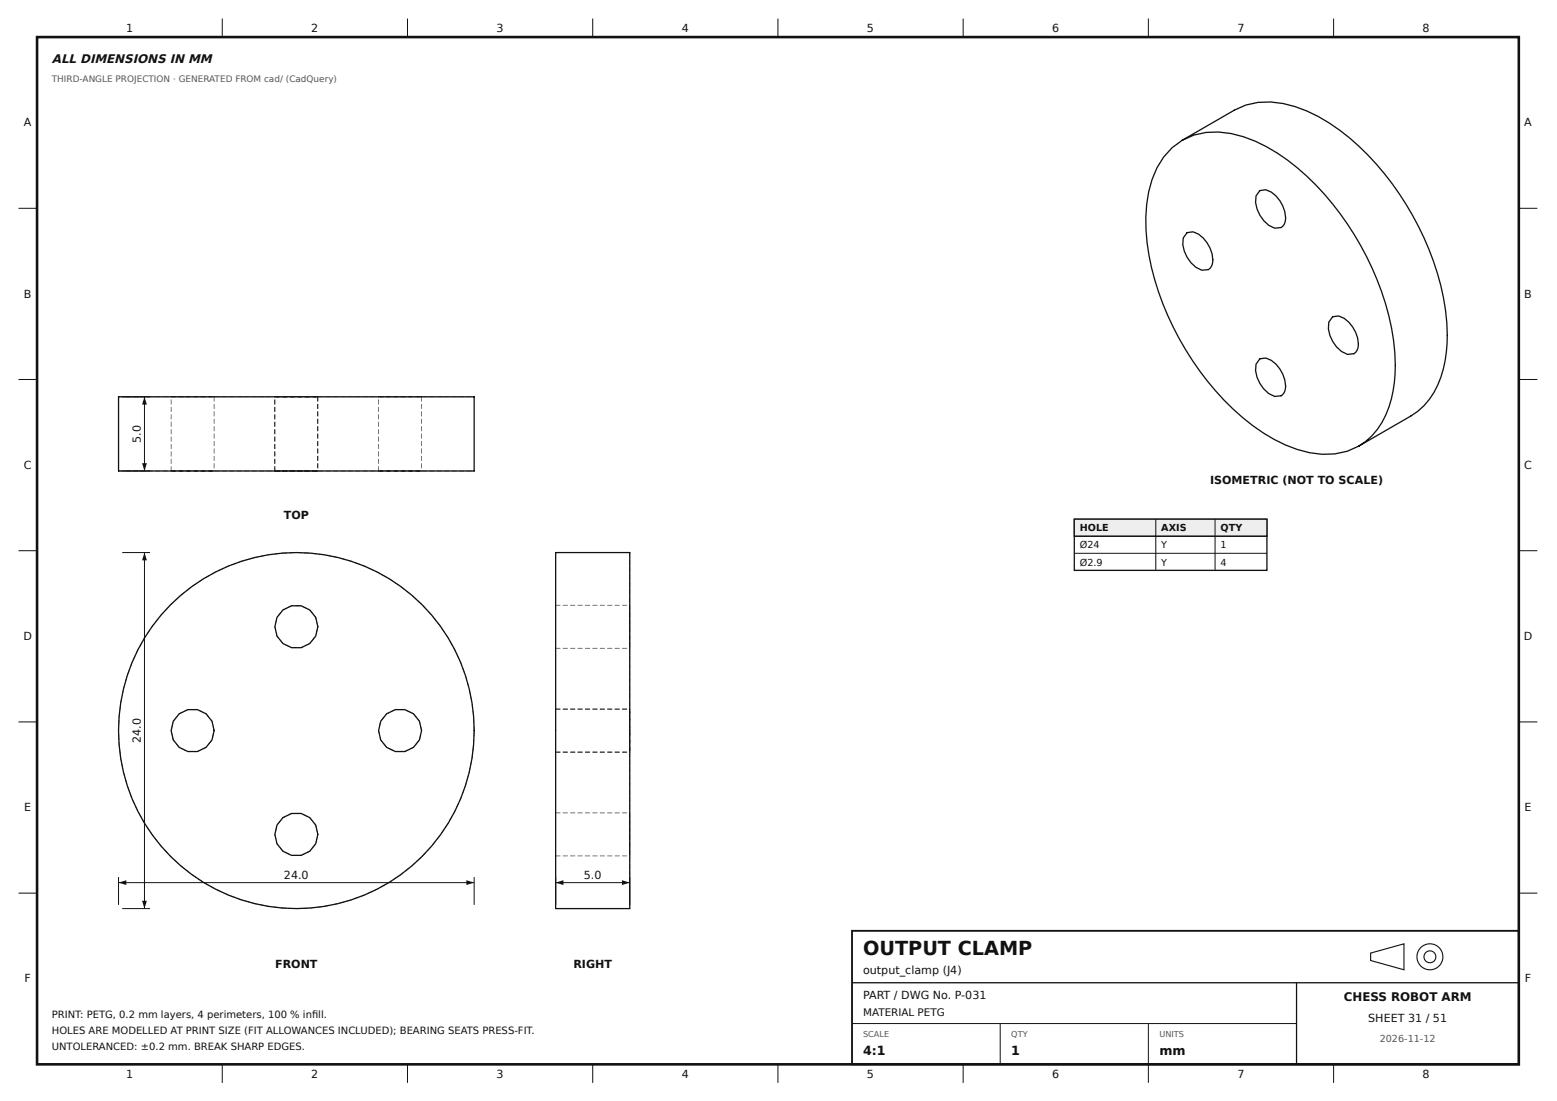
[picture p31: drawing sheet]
<svg xmlns="http://www.w3.org/2000/svg" width="420mm" height="297mm" viewBox="0 0 420 297" stroke-linecap="round" stroke-linejoin="round" font-family="sans-serif">
<defs><g id="words">
<text font-size="5.2" fill="#111" x="232.9" y="257.6">OUTPUT CLAMP</text>
<g font-size="3.4" fill="#111">
<text x="232.9" y="284.7">4:1</text>
<text x="272.9" y="284.7">1</text>
<text x="312.9" y="284.7">mm</text>
</g>
<text font-size="3.3" fill="#111" x="14" y="17">ALL DIMENSIONS IN MM</text>
<text font-size="3.2" fill="#111" x="362.7" y="270.1">CHESS ROBOT ARM</text>
<g font-size="3" fill="#111">
<text x="34" y="8.6">1</text>
<text x="84" y="8.6">2</text>
<text x="134" y="8.6">3</text>
<text x="184" y="8.6">4</text>
<text x="234" y="8.6">5</text>
<text x="284" y="8.6">6</text>
<text x="334" y="8.6">7</text>
<text x="383.9" y="8.6">8</text>
<text x="6.5" y="34.1">A</text>
<text x="411.4" y="34.1">A</text>
<text x="6.5" y="80.3">B</text>
<text x="411.4" y="80.3">B</text>
<text x="38" y="119.4" transform="rotate(-90 38 119.4)">5.0</text>
<text x="6.4" y="126.5">C</text>
<text x="326.6" y="130.6">ISOMETRIC (NOT TO SCALE)</text>
<text x="411.3" y="126.5">C</text>
<text x="76.6" y="140.1">TOP</text>
<text x="6.3" y="172.7">D</text>
<text x="411.2" y="172.7">D</text>
<text x="38" y="200.4" transform="rotate(-90 38 200.4)">24.0</text>
<text x="6.5" y="218.8">E</text>
<text x="411.4" y="218.8">E</text>
<text x="76.6" y="237.1">24.0</text>
<text x="157.6" y="237.1">5.0</text>
<text x="74.3" y="261.1">FRONT</text>
<text x="154.7" y="261.1">RIGHT</text>
<text x="232.9" y="262.7">output_clamp (J4)</text>
<text x="6.6" y="265">F</text>
<text x="232.9" y="269.6">PART / DWG No. P-031</text>
<text x="411.5" y="265">F</text>
<text x="369.3" y="275.6">SHEET 31 / 51</text>
<text x="34" y="290.9">1</text>
<text x="84" y="290.9">2</text>
<text x="134" y="290.9">3</text>
<text x="184" y="290.9">4</text>
<text x="234" y="290.9">5</text>
<text x="284" y="290.9">6</text>
<text x="334" y="290.9">7</text>
<text x="383.9" y="290.9">8</text>
</g>
<text font-size="2.8" fill="#111" x="232.9" y="274.1">MATERIAL PETG</text>
<g font-size="2.7" fill="#111">
<text x="14" y="274.7">PRINT: PETG, 0.2 mm layers, 4 perimeters, 100 % infll.</text>
<text x="84.2" y="274.7">i</text>
<text x="14" y="278.9">HOLES ARE MODELLED AT PRINT SIZE (FIT ALLOWANCES INCLUDED); BEARING SEATS PRESS-FIT.</text>
<text x="14" y="283.1">UNTOLERANCED: ±0.2 mm. BREAK SHARP EDGES.</text>
</g>
<g font-size="2.6" fill="#111">
<text x="291.4" y="143.4">HOLE</text>
<text x="313.4" y="143.4">AXIS</text>
<text x="329.4" y="143.4">QTY</text>
<text x="291.4" y="148">Ø24</text>
<text x="313.4" y="148">Y</text>
<text x="329.4" y="148">1</text>
<text x="291.4" y="152.6">Ø2.9</text>
<text x="313.4" y="152.6">Y</text>
<text x="329.4" y="152.6">4</text>
</g>
<text font-size="2.6" fill="#555" x="372.4" y="281.1">2026-11-12</text>
<text font-size="2.4" fill="#555" x="14" y="22">THIRD-ANGLE PROJECTION · GENERATED FROM cad/ (CadQuery)</text>
<g font-size="2.2" fill="#555">
<text x="232.9" y="279.6">SCALE</text>
<text x="272.9" y="279.6">QTY</text>
<text x="312.9" y="279.6">UNITS</text>
</g>
</g></defs>
<path d="M10 10h399.9v277.1h-399.9z" fill="none" stroke="#111" stroke-width=".7" stroke-linecap="butt"/>
<g fill="none" stroke="#111" stroke-width=".27">
<path d="M60 5v5M110 5v5M160 5v5M209.9 5v5M259.9 5v5M309.9 5v5M359.9 5v5M5 56.2h5M409.9 56.2h5M5 102.4h5M409.9 102.4h5M5 148.6h5"/>
<path d="M409.9 148.6h5M5 194.8h5M409.9 194.8h5M5 240.9h5M409.9 240.9h5M229.9 276.1h120M269.9 276.1v11M309.9 276.1v16M60 287.1v5M110 287.1v5M160 287.1v5M209.9 287.1v5"/>
<path d="M259.9 287.1v5M359.9 287.1v5"/>
</g>
<path d="M229.9 251.1h180v36h-180z" fill="none" stroke="#111" stroke-width=".5"/>
<path d="M229.9 265.1h180M349.9 265.1v22" fill="none" stroke="#111" stroke-width=".35"/>
<g fill="none" stroke="#111" stroke-width=".3">
<path d="M369.9 257.1l9-2.5v7l-9-2.5z"/>
<circle cx="385.9" cy="258.1" r="3.5"/>
<circle cx="385.9" cy="258.1" r="1.6"/>
</g>
<path d="M127.9 195.8l.1 .1v1.3zM127.8 193.8l.1 .1v1.3zM127.6 191.8l.1 .1 .1 1.3zM127.3 189.9h.2l.1 1.3zM127 187.9l.3 1.3zM126.6 185.9l.3 1.3zM126.1 184l.4 1.3zM125.5 182.1l.4 1.3zM124.8 180.2l.5 1.3zM124.1 178.3l.3 .4 .2 .9zM123.3 176.5l.6 1.2zM122.4 174.7l.6 1.2zM121.4 173l.7 1.2zM120.4 171.3l.7 1.1zM119.3 169.6l.7 1.1zM118.1 168l.8 1.1zM116.9 166.4l.8 1.1zM115.5 164.9l1 1zM114.2 163.4l.9 1zM112.7 162l1 1zM111.3 160.7l1 .9zM109.7 159.4l1.1 .9zM108.1 158.2l1.1 .9zM106.5 157.1l1.1 .8zM104.8 156l1.2 .7zM103.1 155l1.2 .7zM101.3 154l1.2 .7zM99.5 153.2l1.2 .6zM97.7 152.4l1.2 .6zM95.8 151.7l1.3 .5zM93.9 151.1l1.3 .5zM91.9 150.6l1.4 .4zM90 150.1l1.3 .3zM88 149.7l1.4 .3zM86.1 149.4l1.3 .2h-1.3zM84.1 149.2l1.3 .2h-1.3zM82.1 149.1l1.3 .1h-1.2zM80.1 149l1.3 .1-1.2 .1zM78.1 149.1h1.3l-1.2 .1zM76.1 149.2h1.4l-1.3 .1zM74.1 149.4l1.4-.1-1.3 .2zM72.1 149.6l1.4-.1-1.3 .3zM70.2 150l1.3-.2-1.2 .4zM68.2 150.5l1.3-.3-1.2 .4zM66.3 151l1.3-.3-1.2 .5zM64.4 151.6l1.3-.3-1.2 .5zM62.5 152.3l1.3-.4-1.2 .5zM60.7 153.1l1.2-.5-1.1 .6zM58.8 153.9l1.3-.5-1.2 .6zM57.1 154.8l1.2-.5-1.1 .7zM55.3 155.8l1.2-.6-1.1 .7zM53.6 156.9l1.2-.7-1 .8zM52 158l1.1-.7-1 .8zM50.4 159.2l1.1-.7-1 .8zM48.8 160.4l1.1-.7-1 .9zM47.4 161.8l1-.8-.9 .9zM46 163.1l.9-.8-1 1zM45.3 163.8l.2 .1-1 .9zM44 165.2l.1 .1-.9 1zM42.7 166.8l.1 .1-.8 .9zM41.5 168.3l.1 .1-.8 1zM40.3 169.9l.2 .2-.8 1zM39.2 171.6l.1 .1-.7 1.1zM38.2 173.3l.1 .2-.7 1zM37.2 175.1l.2 .1-.7 1.1zM36.4 176.9l.1 .1-.6 1.1zM35.5 178.7l.2 .1-.5 1.2zM34.9 180.6l.1 .1-.5 1.2zM34.2 182.5l.1 .1-.4 1.2zM33.6 184.4l.2 .1-.4 1.2zM33.1 186.4h.2l-.3 1.3zM32.7 188.3l.2 .1-.3 1.2zM32.4 190.3l.2 .1-.3 1.2zM32.2 192.3h.1l-.2 1.3zM32 194.3h.2l-.1 1.3zM32 196.3h.1l-.1 1.3zM32 198.3h.1v1.3zM32.1 200.3h.1v1.3zM32.2 202.3h.2l.1 1.3zM32.5 204.2l.1 .1 .2 1.3zM32.9 206.2l.3 1.3zM33.3 208.2l.4 1.3zM33.8 210.1l.4 1.3zM34.3 212l.5 1.3zM35 213.9l.5 1.3zM35.7 215.8l.6 1.2zM36.6 217.6l.6 1.2zM37.5 219.4l.7 1.2zM38.4 221.1l.7 1.2zM39.5 222.8l.8 1.2zM40.6 224.5l.8 1.1zM41.8 226.1l.8 1.1zM43 227.7l.9 1zM44.3 229.2l1 1zM45.7 230.6l1 1zM47.1 232l1 1zM48.6 233.4l1.1 .9zM50.1 234.6l1.1 .9zM51.7 235.9l1.2 .8zM53.4 237l1.1 .8zM55.1 238.1l1.1 .7zM56.8 239.1l1.2 .7zM58.6 240l1.2 .6zM60.4 240.8l1.2 .7zM62.2 241.6l1.3 .5zM64.1 242.3l1.3 .5zM66 243l1.3 .4zM67.9 243.5l1.3 .4zM69.9 244l1.3 .3zM71.8 244.3l1.4 .3h-.7zM73.8 244.6l1.3 .2h-1.2zM75.8 244.8l1.3 .2h-.9zM77.8 245l1.3 .1h-1.3zM79.8 245l1.3 .1-1.1 .1zM81.8 245h1.3l-1.3 .1zM83.8 244.9l1.3-.1-1.2 .2zM85.8 244.7l1.3-.1-1.3 .2zM87.8 244.4l1.3-.2-1.3 .3zM89.7 244l1.3-.2-1.2 .3zM91.7 243.6l1.3-.3-1.3 .4zM93.6 243l1.3-.3-1.2 .5zM95.5 242.4l1.3-.4-1.2 .6zM97.4 241.7l1.2-.4-1.1 .6zM99.2 241l1.2-.5-1.1 .6zM101 240.1l1.2-.5-1.1 .7zM102.8 239.2l1.2-.6-1.1 .7zM104.5 238.2l1.2-.6-1.1 .8zM106.2 237.2l1.2-.7-1.1 .8zM107.9 236l1.1-.7-1 .9zM109.5 234.8l1-.7-.9 .8zM111 233.6l1.1-.8-.9 .9zM112.5 232.2l1-.8-.9 .9zM114.8 230l.1 .1-.9 .9zM116.1 228.5l.2 .1-1 .9zM117.4 227l.1 .1-.8 .9zM118.6 225.4l.2 .1-.9 .9zM119.8 223.7l.1 .1-.8 1.1zM120.9 222l.1 .2-.8 1zM121.9 220.3l.1 .1-.7 1.1zM122.8 218.5l.1 .1-.6 1.1zM123.6 216.7l.2 .1-.6 1.2zM124.4 214.9l.2 .1-.6 1.2zM125.1 213l.2 .1-.6 1.2zM125.8 211.1l.1 .1-.5 1.2zM126.3 209.2l.2 .1-.5 1.2zM126.8 207.3h.1l-.3 1.3zM127.2 205.3l.1 .1-.3 1.2zM127.5 203.3l.1 .1-.2 1.3zM127.7 201.3l.1 .1-.2 1.3zM127.8 199.3l.2 .1-.2 1.3zM127.9 197.3l.1 .1-.1 1.3zM85.5 223.9l.3 1.3zM84.8 222l.5 .5 .1 .7-.2-.6zM83.5 220.5l.9 1zM81.7 219.6l1.2 .6zM79.8 219.4h1.3l-1.3 .1zM77.8 219.8l.9-.4h.4l-1.2 .5zM76.3 220.5l1-.4-.9 .5-.2 .3zM75.6 221.4l.1 .1-.8 .9zM74.6 223l.1 .1-.3 1.2zM74.1 225h.2l.2 1.3zM74.6 226.9l.5 1.2-.4-.4zM75.5 228.6l.9 1.1zM77 229.9l1.2 .6zM78.8 230.7h1.4l-1.3 .1zM80.8 230.7h.5l.8-.3-.8 .4zM82.7 230l1.1-.6-.2 .3-.8 .4zM84.9 227.8l.2 .1-.9 1zM85.5 226h.2l-.4 1.3zM85.7 225l.2 .1-.1 .2zM57.5 195.8l.3 1.4zM56.8 194l.5 .5 .1 .7-.2-.6zM55.5 192.5l.9 1zM53.7 191.6l1.2 .6zM51.8 191.4h1.3l-1.3 .1zM49.8 191.8l.9-.5 .4 .1-1.2 .5zM48.3 192.5l1-.4-.9 .5-.2 .3zM47.6 193.3l.2 .2-.9 .9zM46.6 195l.1 .1-.3 1.2zM46.1 197h.2l.2 1.3zM46.6 198.9l.5 1.2-.4-.5zM47.5 200.6l.9 1.1zM49 201.9l1.2 .6zM50.8 202.7h1.4l-1.3 .1zM52.8 202.7h.5l.8-.3-.8 .4zM54.7 202l1.1-.6-.2 .3-.8 .4zM56.9 199.8l.2 .1-.9 1zM57.5 197.9l.2 .1-.4 1.3zM57.7 197l.2 .1-.1 .2zM113.5 195.8l.3 1.4zM112.8 194l.5 .5 .1 .7-.2-.6zM111.5 192.5l.9 1zM109.7 191.6l1.2 .6zM107.7 191.4h1.4l-1.3 .1zM105.8 191.8l.9-.5 .4 .1-1.2 .5zM104.3 192.5l1-.4-.9 .5-.3 .3zM103.6 193.3l.1 .2-.8 .9zM102.6 195l.1 .1-.4 1.2zM102.1 197h.2l.1 1.3zM102.5 198.9l.6 1.2-.4-.5zM103.5 200.6l.9 1.1zM105 201.9l1.2 .6zM106.8 202.7h1.4l-1.3 .1zM108.8 202.7h.5l.8-.3-.8 .4zM110.6 202l1.2-.6-.2 .3-.9 .4zM112.9 199.8l.2 .1-.9 1zM113.5 197.9l.2 .1-.4 1.3zM113.7 197l.2 .1-.1 .2zM85.5 167.8l.3 1.4zM84.8 166l.5 .5 .1 .7-.2-.6zM83.5 164.5l.9 1zM81.7 163.6l1.2 .6zM79.8 163.4h1.3l-1.3 .1zM77.8 163.7l.9-.4 .4 .1-1.2 .5zM76.3 164.5l1-.4-.9 .4-.2 .4zM75.6 165.3l.1 .1-.8 1zM74.6 167l.1 .1-.3 1.2zM74.1 169h.2l.2 1.3zM74.6 170.9l.5 1.2-.4-.5zM75.5 172.6l.9 1.1zM77 173.9l1.2 .6zM78.8 174.7h1.4l-1.3 .1zM80.8 174.7h.5l.8-.3-.8 .4zM82.7 174l1.1-.6-.2 .3-.8 .4zM84.9 171.8l.2 .1-.9 1zM85.5 169.9l.2 .1-.4 1.2zM85.7 169l.2 .1-.1 .2z" fill="#333"/>
<g fill="none" stroke="#111" stroke-width=".35">
<circle cx="80" cy="169.1" r="5.8"/>
<circle cx="52" cy="197.1" r="5.8"/>
<circle cx="80" cy="197.1" r="48"/>
<circle cx="108" cy="197.1" r="5.8"/>
<circle cx="80" cy="225.1" r="5.8"/>
</g>
<path d="M31.9 107h1.4l-1.3 .1zM33.9 107h1.4l-1.3 .1zM35.9 107h1.4l-1.3 .1zM37.9 107h1.4l-1.3 .1zM39.9 107h1.4l-1.3 .1zM41.9 107h1.4l-1.3 .1zM43.9 107h1.4l-1.3 .1zM45.9 107h1.4l-1.3 .1zM47.9 107h1.4l-1.3 .1zM49.9 107h1.4l-1.3 .1zM51.9 107h1.4l-1.3 .1zM53.9 107h1.4l-1.3 .1zM55.9 107h1.4l-1.3 .1zM57.9 107h1.4l-1.3 .1zM59.9 107h1.4l-1.3 .1zM61.9 107h1.4l-1.3 .1zM63.9 107h1.4l-1.3 .1zM65.9 107h1.4l-1.3 .1zM67.9 107h1.4l-1.3 .1zM69.9 107h1.4l-1.3 .1zM71.9 107h1.4l-1.3 .1zM73.9 107h1.4l-1.3 .1zM75.9 107h1.4l-1.3 .1zM77.9 107h1.4l-1.3 .1zM79.9 107h1.4l-1.3 .1zM81.9 107h1.4l-1.3 .1zM83.9 107h1.4l-1.3 .1zM85.9 107h1.4l-1.3 .1zM87.9 107h1.4l-1.3 .1zM89.9 107h1.4l-1.3 .1zM91.9 107h1.4l-1.3 .1zM93.9 107h1.4l-1.3 .1zM95.9 107h1.4l-1.3 .1zM97.9 107h1.4l-1.3 .1zM99.9 107h1.4l-1.3 .1zM101.9 107h1.4l-1.3 .1zM103.9 107h1.4l-1.3 .1zM105.9 107h1.4l-1.3 .1zM107.9 107h1.4l-1.3 .1zM109.9 107h1.4l-1.3 .1zM111.9 107h1.4l-1.3 .1zM113.9 107h1.4l-1.3 .1zM115.9 107h1.4l-1.3 .1zM117.9 107h1.4l-1.3 .1zM119.9 107h1.4l-1.3 .1zM121.9 107h1.4l-1.3 .1zM123.9 107h1.4l-1.3 .1zM125.9 107h1.4l-1.3 .1zM31.9 127l1.4 .1h-1.3zM33.9 127l1.4 .1h-1.3zM35.9 127l1.4 .1h-1.3zM37.9 127l1.4 .1h-1.3zM39.9 127l1.4 .1h-1.3zM41.9 127l1.4 .1h-1.3zM43.9 127l1.4 .1h-1.3zM45.9 127l1.4 .1h-1.3zM47.9 127l1.4 .1h-1.3zM49.9 127l1.4 .1h-1.3zM51.9 127l1.4 .1h-1.3zM53.9 127l1.4 .1h-1.3zM55.9 127l1.4 .1h-1.3zM57.9 127l1.4 .1h-1.3zM59.9 127l1.4 .1h-1.3zM61.9 127l1.4 .1h-1.3zM63.9 127l1.4 .1h-1.3zM65.9 127l1.4 .1h-1.3zM67.9 127l1.4 .1h-1.3zM69.9 127l1.4 .1h-1.3zM71.9 127l1.4 .1h-1.3zM73.9 127l1.4 .1h-1.3zM75.9 127l1.4 .1h-1.3zM77.9 127l1.4 .1h-1.3zM79.9 127l1.4 .1h-1.3zM81.9 127l1.4 .1h-1.3zM83.9 127l1.4 .1h-1.3zM85.9 127l1.4 .1h-1.3zM87.9 127l1.4 .1h-1.3zM89.9 127l1.4 .1h-1.3zM91.9 127l1.4 .1h-1.3zM93.9 127l1.4 .1h-1.3zM95.9 127l1.4 .1h-1.3zM97.9 127l1.4 .1h-1.3zM99.9 127l1.4 .1h-1.3zM101.9 127l1.4 .1h-1.3zM103.9 127l1.4 .1h-1.3zM105.9 127l1.4 .1h-1.3zM107.9 127l1.4 .1h-1.3zM109.9 127l1.4 .1h-1.3zM111.9 127l1.4 .1h-1.3zM113.9 127l1.4 .1h-1.3zM115.9 127l1.4 .1h-1.3zM117.9 127l1.4 .1h-1.3zM119.9 127l1.4 .1h-1.3zM121.9 127l1.4 .1h-1.3zM123.9 127l1.4 .1h-1.3zM125.9 127l1.4 .1h-1.3zM84.5 107h1.4l-1.3 .1zM82.5 107h1.4l-1.3 .1zM80.5 107h1.4l-1.3 .1zM78.5 107h1.4l-1.3 .1zM76.5 107h1.4l-1.3 .1zM74.5 107h1.4l-1.3 .1zM74.1 107h1.4l-1.3 .1zM76.1 107h1.4l-1.3 .1zM78.1 107h1.4l-1.3 .1zM80.1 107h1.4l-1.3 .1zM82.1 107h1.4l-1.3 .1zM84.1 107h1.4l-1.3 .1zM56.5 107h1.4l-1.3 .1zM54.5 107h1.4l-1.3 .1zM52.5 107h1.4l-1.3 .1zM50.5 107h1.4l-1.3 .1zM48.5 107h1.4l-1.3 .1zM46.5 107h1.4l-1.3 .1zM46.1 107h1.4l-1.3 .1zM48.1 107h1.4l-1.3 .1zM50.1 107h1.4l-1.3 .1zM52.1 107h1.4l-1.3 .1zM54.1 107h1.4l-1.3 .1zM56.1 107h1.4l-1.3 .1zM112.5 107h1.4l-1.3 .1zM110.5 107h1.4l-1.3 .1zM108.5 107h1.4l-1.3 .1zM106.5 107h1.4l-1.3 .1zM104.5 107h1.4l-1.3 .1zM102.5 107h1.4l-1.3 .1zM102.1 107h1.4l-1.3 .1zM104.1 107h1.4l-1.3 .1zM106.1 107h1.4l-1.3 .1zM108.1 107h1.4l-1.3 .1zM110.1 107h1.4l-1.3 .1zM112.1 107h1.4l-1.3 .1zM84.5 107h1.4l-1.3 .1zM82.5 107h1.4l-1.3 .1zM80.5 107h1.4l-1.3 .1zM78.5 107h1.4l-1.3 .1zM76.5 107h1.4l-1.3 .1zM74.5 107h1.4l-1.3 .1zM74.1 107h1.4l-1.3 .1zM76.1 107h1.4l-1.3 .1zM78.1 107h1.4l-1.3 .1zM80.1 107h1.4l-1.3 .1zM82.1 107h1.4l-1.3 .1zM84.1 107h1.4l-1.3 .1zM84.5 127l1.4 .1h-1.3zM82.5 127l1.4 .1h-1.3zM80.5 127l1.4 .1h-1.3zM78.5 127l1.4 .1h-1.3zM76.5 127l1.4 .1h-1.3zM74.5 127l1.4 .1h-1.3zM74.1 127l1.4 .1h-1.3zM76.1 127l1.4 .1h-1.3zM78.1 127l1.4 .1h-1.3zM80.1 127l1.4 .1h-1.3zM82.1 127l1.4 .1h-1.3zM84.1 127l1.4 .1h-1.3zM56.5 127l1.4 .1h-1.3zM54.5 127l1.4 .1h-1.3zM52.5 127l1.4 .1h-1.3zM50.5 127l1.4 .1h-1.3zM48.5 127l1.4 .1h-1.3zM46.5 127l1.4 .1h-1.3zM46.1 127l1.4 .1h-1.3zM48.1 127l1.4 .1h-1.3zM50.1 127l1.4 .1h-1.3zM52.1 127l1.4 .1h-1.3zM54.1 127l1.4 .1h-1.3zM56.1 127l1.4 .1h-1.3zM112.5 127l1.4 .1h-1.3zM110.5 127l1.4 .1h-1.3zM108.5 127l1.4 .1h-1.3zM106.5 127l1.4 .1h-1.3zM104.5 127l1.4 .1h-1.3zM102.5 127l1.4 .1h-1.3zM102.1 127l1.4 .1h-1.3zM104.1 127l1.4 .1h-1.3zM106.1 127l1.4 .1h-1.3zM108.1 127l1.4 .1h-1.3zM110.1 127l1.4 .1h-1.3zM112.1 127l1.4 .1h-1.3zM84.5 127l1.4 .1h-1.3zM82.5 127l1.4 .1h-1.3zM80.5 127l1.4 .1h-1.3zM78.5 127l1.4 .1h-1.3zM76.5 127l1.4 .1h-1.3zM74.5 127l1.4 .1h-1.3zM74.1 127l1.4 .1h-1.3zM76.1 127l1.4 .1h-1.3zM78.1 127l1.4 .1h-1.3zM80.1 127l1.4 .1h-1.3zM82.1 127l1.4 .1h-1.3zM84.1 127l1.4 .1h-1.3zM85.7 107h.2l-.1 1.3zM85.7 109h.2l-.1 1.3zM85.7 111h.2l-.1 1.3zM85.7 113h.2l-.1 1.3zM85.7 115h.2l-.1 1.3zM85.7 117l.2 .1-.1 1.2zM85.7 119l.2 .1-.1 1.2zM85.7 121l.2 .1-.1 1.2zM85.7 123l.2 .1-.1 1.2zM85.7 125l.2 .1-.1 1.2zM57.7 107h.2l-.1 1.3zM57.7 109h.2l-.1 1.3zM57.7 111h.2l-.1 1.3zM57.7 113h.2l-.1 1.3zM57.7 115h.2l-.1 1.3zM57.7 117l.2 .1-.1 1.2zM57.7 119l.2 .1-.1 1.2zM57.7 121l.2 .1-.1 1.2zM57.7 123l.2 .1-.1 1.2zM57.7 125l.2 .1-.1 1.2zM113.7 107h.2l-.1 1.3zM113.7 109h.2l-.1 1.3zM113.7 111h.2l-.1 1.3zM113.7 113h.2l-.1 1.3zM113.7 115h.2l-.1 1.3zM113.7 117l.2 .1-.1 1.2zM113.7 119l.2 .1-.1 1.2zM113.7 121l.2 .1-.1 1.2zM113.7 123l.2 .1-.1 1.2zM113.7 125l.2 .1-.1 1.2zM85.7 107h.2l-.1 1.3zM85.7 109h.2l-.1 1.3zM85.7 111h.2l-.1 1.3zM85.7 113h.2l-.1 1.3zM85.7 115h.2l-.1 1.3zM85.7 117l.2 .1-.1 1.2zM85.7 119l.2 .1-.1 1.2zM85.7 121l.2 .1-.1 1.2zM85.7 123l.2 .1-.1 1.2zM85.7 125l.2 .1-.1 1.2zM74.1 125.8l.2 .1-.1 1.2zM74.1 123.8l.2 .1-.1 1.2zM74.1 121.8l.2 .1-.1 1.2zM74.1 119.8l.2 .1-.1 1.2zM74.1 117.8l.2 .1-.1 1.2zM74.1 115.8h.2l-.1 1.3zM74.1 113.8h.2l-.1 1.3zM74.1 111.8h.2l-.1 1.3zM74.1 109.8h.2l-.1 1.3zM74.1 107.8h.2l-.1 1.3zM46.1 125.8l.2 .1-.1 1.2zM46.1 123.8l.2 .1-.1 1.2zM46.1 121.8l.2 .1-.1 1.2zM46.1 119.8l.2 .1-.1 1.2zM46.1 117.8l.2 .1-.1 1.2zM46.1 115.8h.2l-.1 1.3zM46.1 113.8h.2l-.1 1.3zM46.1 111.8h.2l-.1 1.3zM46.1 109.8h.2l-.1 1.3zM46.1 107.8h.2l-.1 1.3zM102.1 125.8l.2 .1-.1 1.2zM102.1 123.8l.2 .1-.1 1.2zM102.1 121.8l.2 .1-.1 1.2zM102.1 119.8l.2 .1-.1 1.2zM102.1 117.8l.2 .1-.1 1.2zM102.1 115.8h.2l-.1 1.3zM102.1 113.8h.2l-.1 1.3zM102.1 111.8h.2l-.1 1.3zM102.1 109.8h.2l-.1 1.3zM102.1 107.8h.2l-.1 1.3zM74.1 125.8l.2 .1-.1 1.2zM74.1 123.8l.2 .1-.1 1.2zM74.1 121.8l.2 .1-.1 1.2zM74.1 119.8l.2 .1-.1 1.2zM74.1 117.8l.2 .1-.1 1.2zM74.1 115.8h.2l-.1 1.3zM74.1 113.8h.2l-.1 1.3zM74.1 111.8h.2l-.1 1.3zM74.1 109.8h.2l-.1 1.3zM74.1 107.8h.2l-.1 1.3z" fill="#333"/>
<path d="M32 107h96v20.1h-96z" fill="none" stroke="#111" stroke-width=".35"/>
<path d="M169.9 149l.1 .1v1.3zM169.9 151l.1 .1v1.3zM169.9 153l.1 .1v1.3zM169.9 155l.1 .1v1.3zM169.9 157l.1 .1v1.3zM169.9 159l.1 .1v1.3zM169.9 161l.1 .1v1.3zM169.9 163l.1 .1v1.3zM169.9 165l.1 .1v1.3zM169.9 167l.1 .1v1.3zM169.9 169l.1 .1v1.3zM169.9 171l.1 .1v1.3zM169.9 173l.1 .1v1.3zM169.9 175l.1 .1v1.3zM169.9 177l.1 .1v1.3zM169.9 179l.1 .1v1.3zM169.9 181l.1 .1v1.3zM169.9 183l.1 .1v1.3zM169.9 185l.1 .1v1.3zM169.9 187l.1 .1v1.3zM169.9 189l.1 .1v1.3zM169.9 191l.1 .1v1.3zM169.9 193l.1 .1v1.3zM169.9 195l.1 .1v1.3zM169.9 197l.1 .1v1.3zM169.9 199l.1 .1v1.3zM169.9 201l.1 .1v1.3zM169.9 203l.1 .1v1.3zM169.9 205l.1 .1v1.3zM169.9 207l.1 .1v1.3zM169.9 209l.1 .1v1.3zM169.9 211l.1 .1v1.3zM169.9 213l.1 .1v1.3zM169.9 215l.1 .1v1.3zM169.9 217l.1 .1v1.3zM169.9 219l.1 .1v1.3zM169.9 221l.1 .1v1.3zM169.9 223l.1 .1v1.3zM169.9 225l.1 .1v1.3zM169.9 227l.1 .1v1.3zM169.9 229l.1 .1v1.3zM169.9 231l.1 .1v1.3zM169.9 233l.1 .1v1.3zM169.9 235l.1 .1v1.3zM169.9 237l.1 .1v1.3zM169.9 239l.1 .1v1.3zM169.9 241l.1 .1v1.3zM169.9 243l.1 .1v1.3zM149.9 149l.2 .1-.1 1.3zM149.9 151l.2 .1-.1 1.3zM149.9 153l.2 .1-.1 1.3zM149.9 155l.2 .1-.1 1.3zM149.9 157l.2 .1-.1 1.3zM149.9 159l.2 .1-.1 1.3zM149.9 161l.2 .1-.1 1.3zM149.9 163l.2 .1-.1 1.3zM149.9 165l.2 .1-.1 1.3zM149.9 167l.2 .1-.1 1.3zM149.9 169l.2 .1-.1 1.3zM149.9 171l.2 .1-.1 1.3zM149.9 173l.2 .1-.1 1.3zM149.9 175l.2 .1-.1 1.3zM149.9 177l.2 .1-.1 1.3zM149.9 179l.2 .1-.1 1.3zM149.9 181l.2 .1-.1 1.3zM149.9 183l.2 .1-.1 1.3zM149.9 185l.2 .1-.1 1.3zM149.9 187l.2 .1-.1 1.3zM149.9 189l.2 .1-.1 1.3zM149.9 191l.2 .1-.1 1.3zM149.9 193l.2 .1-.1 1.3zM149.9 195l.2 .1-.1 1.3zM149.9 197l.2 .1-.1 1.3zM149.9 199l.2 .1-.1 1.3zM149.9 201l.2 .1-.1 1.3zM149.9 203l.2 .1-.1 1.3zM149.9 205l.2 .1-.1 1.3zM149.9 207l.2 .1-.1 1.3zM149.9 209l.2 .1-.1 1.3zM149.9 211l.2 .1-.1 1.3zM149.9 213l.2 .1-.1 1.3zM149.9 215l.2 .1-.1 1.3zM149.9 217l.2 .1-.1 1.3zM149.9 219l.2 .1-.1 1.3zM149.9 221l.2 .1-.1 1.3zM149.9 223l.2 .1-.1 1.3zM149.9 225l.2 .1-.1 1.3zM149.9 227l.2 .1-.1 1.3zM149.9 229l.2 .1-.1 1.3zM149.9 231l.2 .1-.1 1.3zM149.9 233l.2 .1-.1 1.3zM149.9 235l.2 .1-.1 1.3zM149.9 237l.2 .1-.1 1.3zM149.9 239l.2 .1-.1 1.3zM149.9 241l.2 .1-.1 1.3zM149.9 243l.2 .1-.1 1.3zM169.9 223.8l.1 .1v1.3zM169.9 221.8l.1 .1v1.3zM169.9 219.8l.1 .1v1.3zM169.9 219.2l.1 .1v1.3zM169.9 221.2l.1 .1v1.3zM169.9 223.2l.1 .1v1.3zM169.9 225.2l.1 .1v1.3zM169.9 227.2l.1 .1v1.3zM169.9 229.2l.1 .1v1.3zM169.9 229.6l.1 .1v1.3zM169.9 227.6l.1 .1v1.3zM169.9 225.6l.1 .1v1.3zM169.9 195.8l.1 .1v1.3zM169.9 193.8l.1 .1v1.3zM169.9 191.8l.1 .1v1.3zM169.9 191.2l.1 .1v1.3zM169.9 193.2l.1 .1v1.3zM169.9 195.2l.1 .1v1.3zM169.9 197.2l.1 .1v1.3zM169.9 199.2l.1 .1v1.3zM169.9 201.2l.1 .1v1.3zM169.9 201.6l.1 .1v1.3zM169.9 199.6l.1 .1v1.3zM169.9 197.6l.1 .1v1.3zM169.9 195.8l.1 .1v1.3zM169.9 193.8l.1 .1v1.3zM169.9 191.8l.1 .1v1.3zM169.9 191.2l.1 .1v1.3zM169.9 193.2l.1 .1v1.3zM169.9 195.2l.1 .1v1.3zM169.9 197.2l.1 .1v1.3zM169.9 199.2l.1 .1v1.3zM169.9 201.2l.1 .1v1.3zM169.9 201.6l.1 .1v1.3zM169.9 199.6l.1 .1v1.3zM169.9 197.6l.1 .1v1.3zM169.9 167.8l.1 .1v1.3zM169.9 165.8l.1 .1v1.3zM169.9 163.8l.1 .1v1.3zM169.9 163.2l.1 .1v1.3zM169.9 165.2l.1 .1v1.3zM169.9 167.2l.1 .1v1.3zM169.9 169.2l.1 .1v1.3zM169.9 171.2l.1 .1v1.3zM169.9 173.2l.1 .1v1.3zM169.9 173.6l.1 .1v1.3zM169.9 171.6l.1 .1v1.3zM169.9 169.6l.1 .1v1.3zM149.9 223.8l.2 .1-.1 1.3zM149.9 221.8l.2 .1-.1 1.3zM149.9 219.8l.2 .1-.1 1.3zM149.9 219.2l.2 .1-.1 1.3zM149.9 221.2l.2 .1-.1 1.3zM149.9 223.2l.2 .1-.1 1.3zM149.9 225.2l.2 .1-.1 1.3zM149.9 227.2l.2 .1-.1 1.3zM149.9 229.2l.2 .1-.1 1.3zM149.9 229.6l.2 .1-.1 1.3zM149.9 227.6l.2 .1-.1 1.3zM149.9 225.6l.2 .1-.1 1.3zM149.9 195.8l.2 .1-.1 1.3zM149.9 193.8l.2 .1-.1 1.3zM149.9 191.8l.2 .1-.1 1.3zM149.9 191.2l.2 .1-.1 1.3zM149.9 193.2l.2 .1-.1 1.3zM149.9 195.2l.2 .1-.1 1.3zM149.9 197.2l.2 .1-.1 1.3zM149.9 199.2l.2 .1-.1 1.3zM149.9 201.2l.2 .1-.1 1.3zM149.9 201.6l.2 .1-.1 1.3zM149.9 199.6l.2 .1-.1 1.3zM149.9 197.6l.2 .1-.1 1.3zM149.9 195.8l.2 .1-.1 1.3zM149.9 193.8l.2 .1-.1 1.3zM149.9 191.8l.2 .1-.1 1.3zM149.9 191.2l.2 .1-.1 1.3zM149.9 193.2l.2 .1-.1 1.3zM149.9 195.2l.2 .1-.1 1.3zM149.9 197.2l.2 .1-.1 1.3zM149.9 199.2l.2 .1-.1 1.3zM149.9 201.2l.2 .1-.1 1.3zM149.9 201.6l.2 .1-.1 1.3zM149.9 199.6l.2 .1-.1 1.3zM149.9 197.6l.2 .1-.1 1.3zM149.9 167.8l.2 .1-.1 1.3zM149.9 165.8l.2 .1-.1 1.3zM149.9 163.8l.2 .1-.1 1.3zM149.9 163.2l.2 .1-.1 1.3zM149.9 165.2l.2 .1-.1 1.3zM149.9 167.2l.2 .1-.1 1.3zM149.9 169.2l.2 .1-.1 1.3zM149.9 171.2l.2 .1-.1 1.3zM149.9 173.2l.2 .1-.1 1.3zM149.9 173.6l.2 .1-.1 1.3zM149.9 171.6l.2 .1-.1 1.3zM149.9 169.6l.2 .1-.1 1.3zM149.9 230.8l1.4 .1-1.3 .1zM151.9 230.8l1.4 .1-1.3 .1zM153.9 230.8l1.4 .1-1.3 .1zM155.9 230.8l1.4 .1-1.3 .1zM157.9 230.8l1.3 .1-1.2 .1zM159.9 230.8l1.3 .1-1.2 .1zM161.9 230.8l1.3 .1-1.2 .1zM163.9 230.8l1.3 .1-1.2 .1zM165.9 230.8l1.3 .1-1.2 .1zM167.9 230.8l1.3 .1-1.2 .1zM149.9 219.2l1.4 .1-1.3 .1zM151.9 219.2l1.4 .1-1.3 .1zM153.9 219.2l1.4 .1-1.3 .1zM155.9 219.2l1.4 .1-1.3 .1zM157.9 219.2l1.3 .1-1.2 .1zM159.9 219.2l1.3 .1-1.2 .1zM161.9 219.2l1.3 .1-1.2 .1zM163.9 219.2l1.3 .1-1.2 .1zM165.9 219.2l1.3 .1-1.2 .1zM167.9 219.2l1.3 .1-1.2 .1zM149.9 202.8l1.4 .1-1.3 .1zM151.9 202.8l1.4 .1-1.3 .1zM153.9 202.8l1.4 .1-1.3 .1zM155.9 202.8l1.4 .1-1.3 .1zM157.9 202.8l1.3 .1-1.2 .1zM159.9 202.8l1.3 .1-1.2 .1zM161.9 202.8l1.3 .1-1.2 .1zM163.9 202.8l1.3 .1-1.2 .1zM165.9 202.8l1.3 .1-1.2 .1zM167.9 202.8l1.3 .1-1.2 .1zM149.9 191.2l1.4 .1-1.3 .1zM151.9 191.2l1.4 .1-1.3 .1zM153.9 191.2l1.4 .1-1.3 .1zM155.9 191.2l1.4 .1-1.3 .1zM157.9 191.2l1.3 .1-1.2 .1zM159.9 191.2l1.3 .1-1.2 .1zM161.9 191.2l1.3 .1-1.2 .1zM163.9 191.2l1.3 .1-1.2 .1zM165.9 191.2l1.3 .1-1.2 .1zM167.9 191.2l1.3 .1-1.2 .1zM149.9 202.8l1.4 .1-1.3 .1zM151.9 202.8l1.4 .1-1.3 .1zM153.9 202.8l1.4 .1-1.3 .1zM155.9 202.8l1.4 .1-1.3 .1zM157.9 202.8l1.3 .1-1.2 .1zM159.9 202.8l1.3 .1-1.2 .1zM161.9 202.8l1.3 .1-1.2 .1zM163.9 202.8l1.3 .1-1.2 .1zM165.9 202.8l1.3 .1-1.2 .1zM167.9 202.8l1.3 .1-1.2 .1zM149.9 191.2l1.4 .1-1.3 .1zM151.9 191.2l1.4 .1-1.3 .1zM153.9 191.2l1.4 .1-1.3 .1zM155.9 191.2l1.4 .1-1.3 .1zM157.9 191.2l1.3 .1-1.2 .1zM159.9 191.2l1.3 .1-1.2 .1zM161.9 191.2l1.3 .1-1.2 .1zM163.9 191.2l1.3 .1-1.2 .1zM165.9 191.2l1.3 .1-1.2 .1zM167.9 191.2l1.3 .1-1.2 .1zM149.9 174.8l1.4 .1-1.3 .1zM151.9 174.8l1.4 .1-1.3 .1zM153.9 174.8l1.4 .1-1.3 .1zM155.9 174.8l1.4 .1-1.3 .1zM157.9 174.8l1.3 .1-1.2 .1zM159.9 174.8l1.3 .1-1.2 .1zM161.9 174.8l1.3 .1-1.2 .1zM163.9 174.8l1.3 .1-1.2 .1zM165.9 174.8l1.3 .1-1.2 .1zM167.9 174.8l1.3 .1-1.2 .1zM149.9 163.2l1.4 .1-1.3 .1zM151.9 163.2l1.4 .1-1.3 .1zM153.9 163.2l1.4 .1-1.3 .1zM155.9 163.2l1.4 .1-1.3 .1zM157.9 163.2l1.3 .1-1.2 .1zM159.9 163.2l1.3 .1-1.2 .1zM161.9 163.2l1.3 .1-1.2 .1zM163.9 163.2l1.3 .1-1.2 .1zM165.9 163.2l1.3 .1-1.2 .1zM167.9 163.2l1.3 .1-1.2 .1z" fill="#333"/>
<path d="M150 149.1h20v96h-20z" fill="none" stroke="#111" stroke-width=".35"/>
<path d="M32 236.6v7.5M32 238.1h96M128 236.6v7.5" fill="none" stroke="#111" stroke-width=".27"/>
<g fill="#111">
<path d="M125.9 237.5l2.1 .6-2.1 .7z"/>
<path d="M32 238.1l2.1-.6v1.3z"/>
</g>
<path d="M33 149.1h7.5M39 149.1v96M33 245.1h7.5" fill="none" stroke="#111" stroke-width=".27"/>
<g fill="#111">
<path d="M39 149.1l.6 2.1h-1.3z"/>
<path d="M38.3 243h1.3l-.6 2.1z"/>
</g>
<path d="M33 107h7.5M39 107v20.1M33 127.1h7.5" fill="none" stroke="#111" stroke-width=".27"/>
<g fill="#111">
<path d="M39 107l.6 2.1h-1.3z"/>
<path d="M38.3 125h1.3l-.6 2.1z"/>
</g>
<path d="M150 236.6v7.5M150 238.1h20M170 236.6v7.5" fill="none" stroke="#111" stroke-width=".27"/>
<g fill="#111">
<path d="M167.9 237.5l2.1 .6-2.1 .7z"/>
<path d="M150 238.1l2.1-.6v1.3z"/>
</g>
<path d="M319.1 37.8l14-8.1a19.7 19.7 0 0 1 16.5-.9 53.8 53.8 0 0 1 24.1 18.1 76.2 76.2 0 0 1 16.8 40.1 32.9 32.9 0 0 1-3.5 18.8 17.2 17.2 0 0 1-6.3 6.4l-14 8.2M319.1 37.8a19.7 19.7 0 0 1 16.4-.9 53.7 53.7 0 0 1 24.1 18.1 76.3 76.3 0 0 1 16.8 40.2 33.2 33.2 0 0 1-3.4 18.7 17.4 17.4 0 0 1-6.3 6.5M319.1 37.8a19.9 19.9 0 0 0-9.1 14 52.9 52.9 0 0 0 2.7 27 77.8 77.8 0 0 0 25.3 36 36 36 0 0 0 18.8 7.8l3.4-.1 3.4-.8 3.1-1.3M340 51.4l1.6-.2a8.2 8.2 0 0 1 5.2 8.7l-.6 1.1-.4 .4-1.8 .2a8.3 8.3 0 0 1-5-8.8zM320.4 62.8l1.6-.3a8.2 8.2 0 0 1 5.2 8.8l-.6 1.1-.5 .3-1.7 .2a8.2 8.2 0 0 1-5.1-8.7zM340 96.8l1.6-.2a8.2 8.2 0 0 1 5.2 8.7l-.6 1.1-.4 .4-1.8 .1a8.3 8.3 0 0 1-5-8.7zM359.7 85.4l1.5-.2a8.2 8.2 0 0 1 5.2 8.8l-.5 1-.5 .4-1.8 .2a8.3 8.3 0 0 1-5-8.7zM289.9 140.1h52v13.8h-52z" fill="none" stroke="#111" stroke-width=".35"/>
<path d="M289.9 140.1h52v4.6h-52z" fill="#eee"/>
<path d="M289.9 140.1h52v4.6h-52z" fill="none" stroke="#111" stroke-width=".35"/>
<path d="M289.9 144.7h52M289.9 149.3h52M311.9 140.1v13.8M327.9 140.1v13.8" fill="none" stroke="#111" stroke-width=".27"/>
<use href="#words"/>
</svg>
